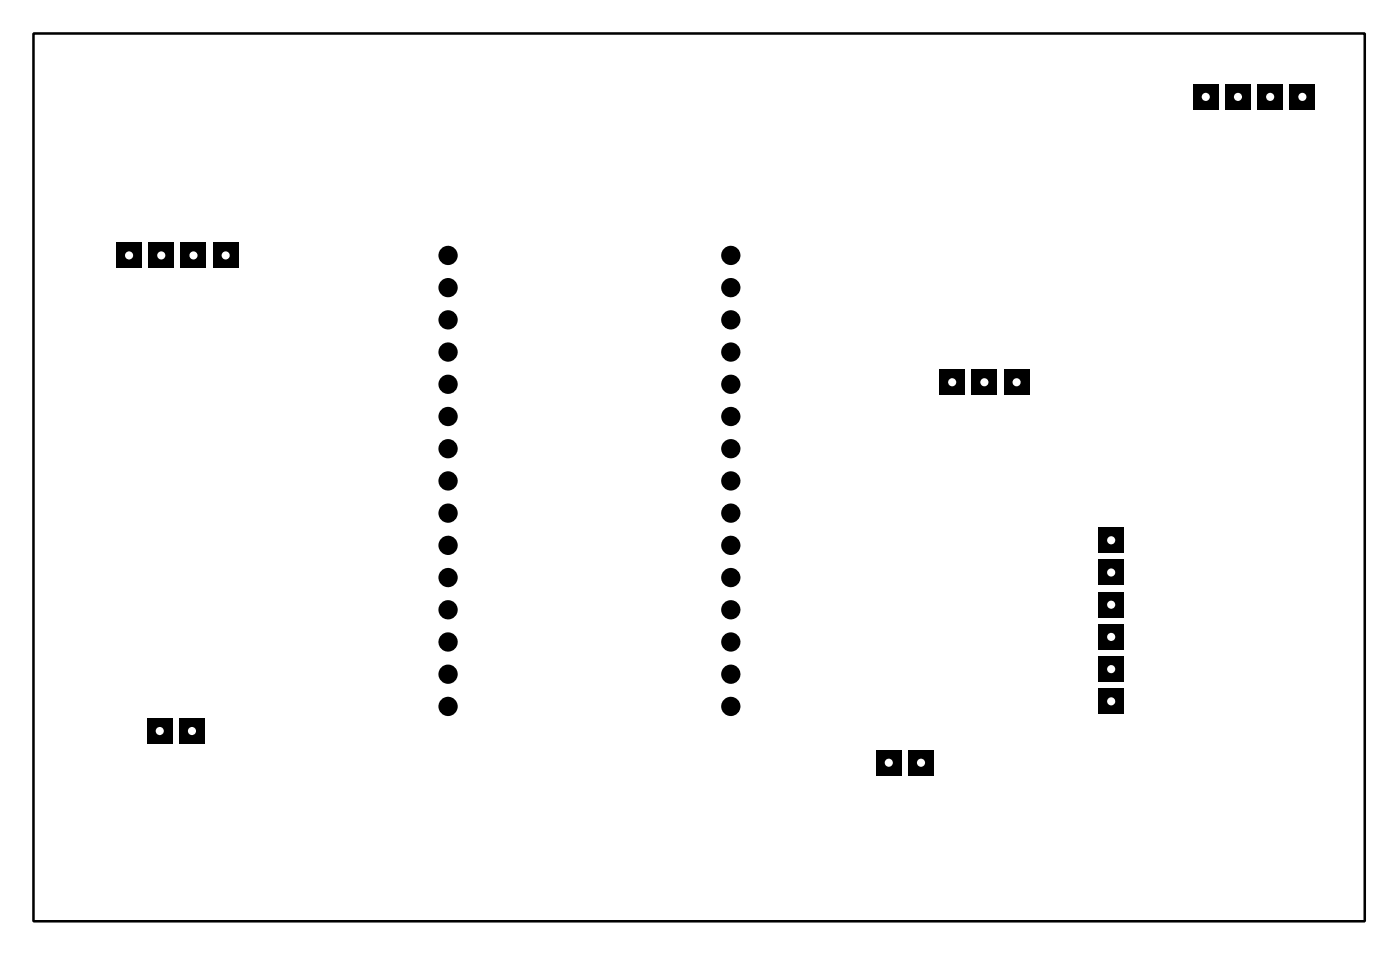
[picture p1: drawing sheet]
<svg xmlns="http://www.w3.org/2000/svg" width="110mm" height="75mm" viewBox="0 0 110 75" stroke-linecap="round" stroke-linejoin="round" font-family="sans-serif">
<g fill="#000">
<circle cx="35.3" cy="27.8" r=".76"/>
<circle cx="35.3" cy="20.1" r=".76"/>
<circle cx="35.3" cy="37.9" r=".76"/>
<circle cx="35.3" cy="35.4" r=".76"/>
<circle cx="35.3" cy="22.7" r=".76"/>
<circle cx="35.3" cy="30.3" r=".76"/>
<circle cx="35.3" cy="25.2" r=".76"/>
<circle cx="35.3" cy="32.8" r=".76"/>
<circle cx="57.6" cy="35.4" r=".76"/>
<circle cx="57.6" cy="22.7" r=".76"/>
<circle cx="57.6" cy="30.3" r=".76"/>
<circle cx="57.6" cy="25.2" r=".76"/>
<circle cx="57.6" cy="20.1" r=".76"/>
<circle cx="57.6" cy="37.9" r=".76"/>
<circle cx="57.6" cy="32.8" r=".76"/>
<circle cx="57.6" cy="27.8" r=".76"/>
<circle cx="35.3" cy="45.5" r=".76"/>
<circle cx="35.3" cy="50.6" r=".76"/>
<circle cx="35.3" cy="48.1" r=".76"/>
<circle cx="35.3" cy="55.7" r=".76"/>
<circle cx="35.3" cy="40.5" r=".76"/>
<circle cx="35.3" cy="53.2" r=".76"/>
<circle cx="35.3" cy="43" r=".76"/>
<circle cx="57.6" cy="48.1" r=".76"/>
<circle cx="57.6" cy="45.5" r=".76"/>
<circle cx="57.6" cy="50.6" r=".76"/>
<circle cx="57.6" cy="43" r=".76"/>
<circle cx="57.6" cy="40.5" r=".76"/>
<circle cx="57.6" cy="55.7" r=".76"/>
<circle cx="57.6" cy="53.2" r=".76"/>
</g>
<path d="M94.1 6.6h2v2h-2z" fill="#000"/>
<circle cx="95.1" cy="7.6" r=".32" fill="#fff"/>
<path d="M96.6 6.6h2v2h-2z" fill="#000"/>
<circle cx="97.6" cy="7.6" r=".32" fill="#fff"/>
<path d="M99.2 6.6h2v2h-2z" fill="#000"/>
<circle cx="100.2" cy="7.6" r=".32" fill="#fff"/>
<path d="M101.7 6.6h2v2h-2z" fill="#000"/>
<circle cx="102.7" cy="7.6" r=".32" fill="#fff"/>
<path d="M9.2 19.1h2v2h-2z" fill="#000"/>
<circle cx="10.2" cy="20.1" r=".32" fill="#fff"/>
<path d="M11.7 19.1h2v2h-2z" fill="#000"/>
<circle cx="12.7" cy="20.1" r=".32" fill="#fff"/>
<path d="M14.2 19.1h2.1v2h-2.1z" fill="#000"/>
<circle cx="15.3" cy="20.1" r=".32" fill="#fff"/>
<path d="M16.8 19.1h2v2h-2z" fill="#000"/>
<circle cx="17.8" cy="20.1" r=".32" fill="#fff"/>
<path d="M86.6 41.6h2v2h-2z" fill="#000"/>
<circle cx="87.6" cy="42.6" r=".32" fill="#fff"/>
<path d="M86.6 44.1h2v2h-2z" fill="#000"/>
<circle cx="87.6" cy="45.1" r=".32" fill="#fff"/>
<path d="M86.6 46.7h2v2h-2z" fill="#000"/>
<circle cx="87.6" cy="47.7" r=".32" fill="#fff"/>
<path d="M86.6 49.2h2v2h-2z" fill="#000"/>
<circle cx="87.6" cy="50.2" r=".32" fill="#fff"/>
<path d="M86.6 51.7h2v2.1h-2z" fill="#000"/>
<circle cx="87.6" cy="52.8" r=".32" fill="#fff"/>
<path d="M86.6 54.3h2v2h-2z" fill="#000"/>
<circle cx="87.6" cy="55.3" r=".32" fill="#fff"/>
<path d="M14.1 56.6h2v2h-2z" fill="#000"/>
<circle cx="15.1" cy="57.6" r=".32" fill="#fff"/>
<path d="M11.6 56.6h2v2h-2z" fill="#000"/>
<circle cx="12.6" cy="57.6" r=".32" fill="#fff"/>
<path d="M71.6 59.1h2v2h-2z" fill="#000"/>
<circle cx="72.6" cy="60.1" r=".32" fill="#fff"/>
<path d="M69.1 59.1h2v2h-2z" fill="#000"/>
<circle cx="70.1" cy="60.1" r=".32" fill="#fff"/>
<path d="M74.1 29.1h2v2h-2z" fill="#000"/>
<circle cx="75.1" cy="30.1" r=".32" fill="#fff"/>
<path d="M76.6 29.1h2v2h-2z" fill="#000"/>
<circle cx="77.6" cy="30.1" r=".32" fill="#fff"/>
<path d="M79.2 29.1h2v2h-2z" fill="#000"/>
<circle cx="80.2" cy="30.1" r=".32" fill="#fff"/>
<path d="M2.6 2.6h105v70h-105z" fill="none" stroke="#000" stroke-width=".2"/>
</svg>
